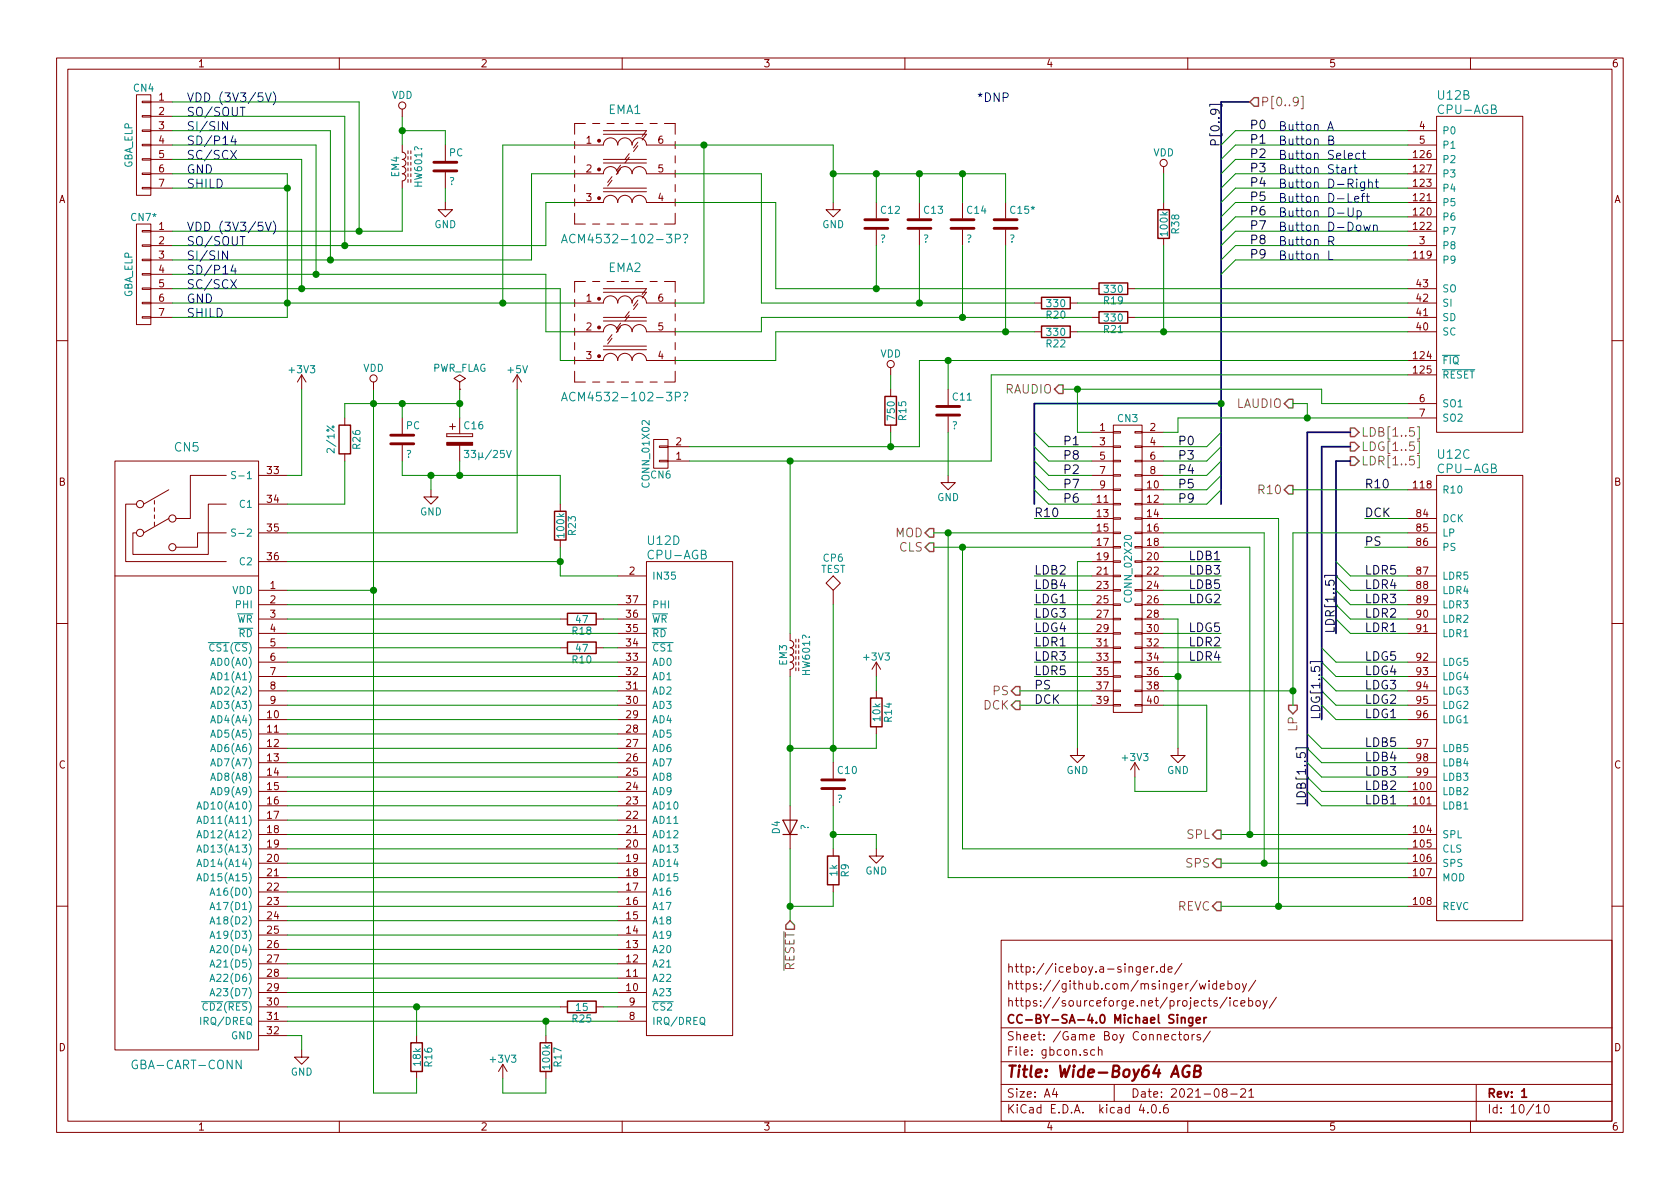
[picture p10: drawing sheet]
<svg xmlns="http://www.w3.org/2000/svg" width="297mm" height="210mm" viewBox="0 0 297 210" stroke-linecap="round" stroke-linejoin="round" font-family="sans-serif">
<defs><g id="words">
<text font-size="2.8" fill="#840000" x="178" y="190.5">Title: Wide-Boy64 AGB</text>
<g font-size="2.1" fill="#008484">
<text x="254.3" y="17.6">U12B</text>
<text x="107.5" y="20.2">EMA1</text>
<text x="254.5" y="20.2">CPU-AGB</text>
<text x="101.3" y="43">ACM4532-102-3P?</text>
<text x="107.5" y="48.1">EMA2</text>
<text x="101.3" y="71">ACM4532-102-3P?</text>
<text x="30.9" y="79.9">CN5</text>
<text x="254.3" y="81.1">U12C</text>
<text x="254.5" y="83.7">CPU-AGB</text>
<text x="114.6" y="96.4">U12D</text>
<text x="114.8" y="98.9">CPU-AGB</text>
<text x="23.9" y="189.1">GBA-CART-CONN</text>
</g>
<g font-size="2.1" fill="#0000c2">
<text x="33" y="23.1">SI/SIN</text>
<text x="33" y="20.6">SO/SOUT</text>
<text x="33" y="18">VDD (3V3/5V)</text>
<text x="172.7" y="18">*DNP</text>
<text x="226.1" y="23.1">Button A</text>
<text x="33" y="28.2">SC/SCX</text>
<text x="33" y="25.6">SD/P14</text>
<text x="226.1" y="25.6">Button B</text>
<text x="226.1" y="28.2">Button Select</text>
<text x="33" y="33.3">SHILD</text>
<text x="33" y="30.7">GND</text>
<text x="226.1" y="30.7">Button Start</text>
<text x="226.1" y="33.3">Button D-Right</text>
<text x="226.1" y="35.8">Button D-Left</text>
<text x="33" y="40.9">VDD (3V3/5V)</text>
<text x="226.1" y="38.3">Button D-Up</text>
<text x="226.1" y="40.9">Button D-Down</text>
<text x="33" y="46">SI/SIN</text>
<text x="33" y="43.4">SO/SOUT</text>
<text x="226.1" y="43.4">Button R</text>
<text x="226.1" y="46">Button L</text>
<text x="33" y="53.6">GND</text>
<text x="33" y="51">SC/SCX</text>
<text x="33" y="48.5">SD/P14</text>
<text x="33" y="56.1">SHILD</text>
</g>
<g font-size="2.1">
<text x="221" y="22.9">P0</text>
<text x="215.6" y="24.4" transform="rotate(-90 215.6 24.4)">P[0..9]</text>
<text x="221" y="25.4">P1</text>
<text x="221" y="27.9">P2</text>
<text x="221" y="30.5">P3</text>
<text x="221" y="33">P4</text>
<text x="221" y="35.6">P5</text>
<text x="221" y="38.1">P6</text>
<text x="221" y="40.6">P7</text>
<text x="221" y="43.2">P8</text>
<text x="221" y="45.7">P9</text>
<text x="188" y="78.7">P1</text>
<text x="188" y="83.8">P2</text>
<text x="188" y="81.3">P8</text>
<text x="208.3" y="78.7">P0</text>
<text x="208.3" y="81.3">P3</text>
<text x="208.3" y="83.8">P4</text>
<text x="188" y="88.9">P6</text>
<text x="188" y="86.4">P7</text>
<text x="208.3" y="86.4">P5</text>
<text x="208.3" y="88.9">P9</text>
<text x="241.3" y="86.4">R10</text>
<text x="182.9" y="91.4">R10</text>
<text x="241.3" y="91.4">DCK</text>
<text x="182.9" y="101.6">LDB2</text>
<text x="210.4" y="99.1">LDB1</text>
<text x="210.4" y="101.6">LDB3</text>
<text x="241.3" y="101.6">LDR5</text>
<text x="241.3" y="96.5">PS</text>
<text x="182.9" y="104.1">LDB4</text>
<text x="182.9" y="106.7">LDG1</text>
<text x="210.2" y="106.7">LDG2</text>
<text x="210.4" y="104.1">LDB5</text>
<text x="241.3" y="104.1">LDR4</text>
<text x="241.3" y="106.7">LDR3</text>
<text x="182.9" y="109.2">LDG3</text>
<text x="182.9" y="111.8">LDG4</text>
<text x="210.2" y="111.8">LDG5</text>
<text x="236" y="112" transform="rotate(-90 236 112)">LDR[1..5]</text>
<text x="241.3" y="109.2">LDR2</text>
<text x="241.3" y="111.8">LDR1</text>
<text x="182.9" y="114.3">LDR1</text>
<text x="182.9" y="116.8">LDR3</text>
<text x="182.9" y="119.4">LDR5</text>
<text x="210.4" y="114.3">LDR2</text>
<text x="210.4" y="116.8">LDR4</text>
<text x="241.3" y="116.8">LDG5</text>
<text x="241.3" y="119.4">LDG4</text>
<text x="182.9" y="124.5">DCK</text>
<text x="182.9" y="121.9">PS</text>
<text x="241.3" y="121.9">LDG3</text>
<text x="241.3" y="124.5">LDG2</text>
<text x="233.4" y="127.2" transform="rotate(-90 233.4 127.2)">LDG[1..5]</text>
<text x="241.3" y="127">LDG1</text>
<text x="241.3" y="132.1">LDB5</text>
<text x="241.3" y="134.6">LDB4</text>
<text x="241.3" y="137.2">LDB3</text>
<text x="230.9" y="142.5" transform="rotate(-90 230.9 142.5)">LDB[1..5]</text>
<text x="241.3" y="139.7">LDB2</text>
<text x="241.3" y="142.2">LDB1</text>
</g>
<g font-size="2.1" fill="#848400">
<text x="222.9" y="18.8">P[0..9]</text>
<text x="177.6" y="69.6">RAUDIO</text>
<text x="218.5" y="72.1">LAUDIO</text>
<text x="240.7" y="77.2">LDB[1..5]</text>
<text x="240.7" y="82.3">LDR[1..5]</text>
<text x="240.7" y="79.8">LDG[1..5]</text>
<text x="222.8" y="87.4">R10</text>
<text x="158.2" y="95">MOD</text>
<text x="158.9" y="97.5">CLS</text>
<text x="173.8" y="125.5">DCK</text>
<text x="175.6" y="122.9">PS</text>
<text x="229.4" y="129.4" transform="rotate(-90 229.4 129.4)">LP</text>
<text x="209.8" y="148.3">SPL</text>
<text x="209.7" y="153.4">SPS</text>
<text x="208.1" y="161">REVC</text>
<text x="140.5" y="171.8" transform="rotate(-90 140.5 171.8)">RESET</text>
</g>
<g font-size="2.1" fill="#840000">
<text x="178" y="172">http://iceboy.a-singer.de/</text>
<text x="178" y="178">https://sourceforge.net/projects/iceboy/</text>
<text x="178" y="175">https://github.com/msinger/wideboy/</text>
<text x="178" y="184">Sheet: /Game Boy Connectors/</text>
<text x="178" y="181">CC-BY-SA-4.0 Michael Singer</text>
<text x="178" y="186.7">File: gbcon.sch</text>
<text x="178" y="196.9">KiCad E.D.A. kicad 4.0.6</text>
<text x="178" y="194.1">Size: A4</text>
<text x="200" y="194.1">Date: 2021-08-21</text>
<text x="263" y="194.1">Rev: 1</text>
<text x="263" y="196.9">Id: 10/10</text>
</g>
<g font-size="1.8" fill="#840000">
<text x="35" y="11.9">1</text>
<text x="85" y="11.9">2</text>
<text x="135" y="11.9">3</text>
<text x="185" y="11.9">4</text>
<text x="235" y="11.9">5</text>
<text x="285" y="11.9">6</text>
<text x="28.1" y="17.8">1</text>
<text x="28.1" y="20.3">2</text>
<text x="28.1" y="22.9">3</text>
<text x="251" y="22.9">4</text>
<text x="28.1" y="25.4">4</text>
<text x="28.1" y="27.9">5</text>
<text x="103.7" y="25.4">1</text>
<text x="116.4" y="25.4">6</text>
<text x="250" y="27.9">126</text>
<text x="251" y="25.4">5</text>
<text x="10.4" y="35.9">A</text>
<text x="28.1" y="30.5">6</text>
<text x="28.1" y="33">7</text>
<text x="103.7" y="30.5">2</text>
<text x="103.7" y="35.6">3</text>
<text x="116.4" y="35.6">4</text>
<text x="116.4" y="30.5">5</text>
<text x="250" y="35.6">121</text>
<text x="250" y="33">123</text>
<text x="250" y="30.5">127</text>
<text x="285.4" y="35.9">A</text>
<text x="28.1" y="40.6">1</text>
<text x="250" y="38.1">120</text>
<text x="250" y="40.6">122</text>
<text x="28.1" y="43.2">2</text>
<text x="28.1" y="45.7">3</text>
<text x="250" y="45.7">119</text>
<text x="251" y="43.2">3</text>
<text x="28.1" y="48.3">4</text>
<text x="28.1" y="50.8">5</text>
<text x="28.1" y="53.3">6</text>
<text x="103.7" y="53.3">1</text>
<text x="116.4" y="53.3">6</text>
<text x="250.5" y="53.3">42</text>
<text x="250.5" y="50.8">43</text>
<text x="28.1" y="55.9">7</text>
<text x="103.7" y="58.4">2</text>
<text x="116.4" y="58.4">5</text>
<text x="250.5" y="58.4">40</text>
<text x="250.5" y="55.9">41</text>
<text x="103.7" y="63.5">3</text>
<text x="116.4" y="63.5">4</text>
<text x="250" y="63.5">124</text>
<text x="250" y="66">125</text>
<text x="251" y="71.1">6</text>
<text x="194.5" y="76.2">1</text>
<text x="203.4" y="76.2">2</text>
<text x="251" y="73.7">7</text>
<text x="47.3" y="83.8">33</text>
<text x="119.5" y="81.3">1</text>
<text x="119.5" y="78.7">2</text>
<text x="194.5" y="78.7">3</text>
<text x="194.5" y="81.3">5</text>
<text x="194.5" y="83.8">7</text>
<text x="203.4" y="78.7">4</text>
<text x="203.4" y="81.3">6</text>
<text x="203.4" y="83.8">8</text>
<text x="10.4" y="85.9">B</text>
<text x="47.3" y="88.9">34</text>
<text x="194" y="88.9">11</text>
<text x="194.5" y="86.4">9</text>
<text x="202.9" y="86.4">10</text>
<text x="202.9" y="88.9">12</text>
<text x="250" y="86.4">118</text>
<text x="285.4" y="85.9">B</text>
<text x="47.3" y="94">35</text>
<text x="194" y="91.4">13</text>
<text x="194" y="94">15</text>
<text x="202.9" y="91.4">14</text>
<text x="202.9" y="94">16</text>
<text x="250.5" y="91.4">84</text>
<text x="250.5" y="94">85</text>
<text x="47.3" y="99.1">36</text>
<text x="111.3" y="101.6">2</text>
<text x="194" y="101.6">21</text>
<text x="194" y="96.5">17</text>
<text x="194" y="99.1">19</text>
<text x="202.9" y="99.1">20</text>
<text x="202.9" y="101.6">22</text>
<text x="202.9" y="96.5">18</text>
<text x="250.5" y="96.5">86</text>
<text x="250.5" y="101.6">87</text>
<text x="47.8" y="104.1">1</text>
<text x="47.8" y="106.7">2</text>
<text x="110.8" y="106.7">37</text>
<text x="194" y="104.1">23</text>
<text x="194" y="106.7">25</text>
<text x="202.9" y="104.1">24</text>
<text x="202.9" y="106.7">26</text>
<text x="250.5" y="104.1">88</text>
<text x="250.5" y="106.7">89</text>
<text x="47.8" y="109.2">3</text>
<text x="47.8" y="111.8">4</text>
<text x="110.8" y="111.8">35</text>
<text x="110.8" y="109.2">36</text>
<text x="194" y="109.2">27</text>
<text x="194" y="111.8">29</text>
<text x="202.9" y="111.8">30</text>
<text x="202.9" y="109.2">28</text>
<text x="250.5" y="109.2">90</text>
<text x="250.5" y="111.8">91</text>
<text x="47.8" y="114.3">5</text>
<text x="47.8" y="116.8">6</text>
<text x="47.8" y="119.4">7</text>
<text x="110.8" y="119.4">32</text>
<text x="110.8" y="116.8">33</text>
<text x="110.8" y="114.3">34</text>
<text x="194" y="114.3">31</text>
<text x="194" y="116.8">33</text>
<text x="194" y="119.4">35</text>
<text x="202.9" y="114.3">32</text>
<text x="202.9" y="116.8">34</text>
<text x="202.9" y="119.4">36</text>
<text x="250.5" y="116.8">92</text>
<text x="250.5" y="119.4">93</text>
<text x="47.8" y="121.9">8</text>
<text x="47.8" y="124.5">9</text>
<text x="110.8" y="124.5">30</text>
<text x="110.8" y="121.9">31</text>
<text x="194" y="121.9">37</text>
<text x="194" y="124.5">39</text>
<text x="202.9" y="124.5">40</text>
<text x="202.9" y="121.9">38</text>
<text x="250.5" y="121.9">94</text>
<text x="250.5" y="124.5">95</text>
<text x="47.3" y="127">10</text>
<text x="47.3" y="129.5">11</text>
<text x="110.8" y="129.5">28</text>
<text x="110.8" y="127">29</text>
<text x="250.5" y="127">96</text>
<text x="10.4" y="135.9">C</text>
<text x="47.3" y="132.1">12</text>
<text x="47.3" y="134.6">13</text>
<text x="47.3" y="137.2">14</text>
<text x="110.8" y="137.2">25</text>
<text x="110.8" y="134.6">26</text>
<text x="110.8" y="132.1">27</text>
<text x="250.5" y="132.1">97</text>
<text x="250.5" y="134.6">98</text>
<text x="250.5" y="137.2">99</text>
<text x="285.4" y="135.9">C</text>
<text x="47.3" y="139.7">15</text>
<text x="47.3" y="142.2">16</text>
<text x="110.8" y="142.2">23</text>
<text x="110.8" y="139.7">24</text>
<text x="250" y="139.7">100</text>
<text x="250" y="142.2">101</text>
<text x="47.3" y="144.8">17</text>
<text x="47.3" y="147.3">18</text>
<text x="47.3" y="149.9">19</text>
<text x="110.8" y="149.9">20</text>
<text x="110.8" y="147.3">21</text>
<text x="110.8" y="144.8">22</text>
<text x="250" y="147.3">104</text>
<text x="250" y="149.9">105</text>
<text x="47.3" y="152.4">20</text>
<text x="47.3" y="154.9">21</text>
<text x="110.8" y="154.9">18</text>
<text x="110.8" y="152.4">19</text>
<text x="250" y="152.4">106</text>
<text x="250" y="154.9">107</text>
<text x="47.3" y="157.5">22</text>
<text x="47.3" y="160">23</text>
<text x="110.8" y="160">16</text>
<text x="110.8" y="157.5">17</text>
<text x="250" y="160">108</text>
<text x="47.3" y="162.6">24</text>
<text x="47.3" y="165.1">25</text>
<text x="47.3" y="167.6">26</text>
<text x="110.8" y="167.6">13</text>
<text x="110.8" y="165.1">14</text>
<text x="110.8" y="162.6">15</text>
<text x="47.3" y="170.2">27</text>
<text x="47.3" y="172.7">28</text>
<text x="110.8" y="172.7">11</text>
<text x="110.8" y="170.2">12</text>
<text x="47.3" y="177.8">30</text>
<text x="47.3" y="175.3">29</text>
<text x="110.8" y="175.3">10</text>
<text x="111.3" y="177.8">9</text>
<text x="10.4" y="185.9">D</text>
<text x="47.3" y="180.3">31</text>
<text x="47.3" y="182.9">32</text>
<text x="111.3" y="180.3">8</text>
<text x="285.4" y="185.9">D</text>
<text x="35" y="199.9">1</text>
<text x="85" y="199.9">2</text>
<text x="135" y="199.9">3</text>
<text x="185" y="199.9">4</text>
<text x="235" y="199.9">5</text>
<text x="285" y="199.9">6</text>
</g>
<g font-size="1.8" fill="#008484">
<text x="23.6" y="16.2">CN4</text>
<text x="69.3" y="17.5">VDD</text>
<text x="255" y="23.7">P0</text>
<text x="23.4" y="29.8" transform="rotate(-90 23.4 29.8)">GBA_ELP</text>
<text x="79.4" y="27.6">PC</text>
<text x="203.9" y="27.6">VDD</text>
<text x="255" y="26.3">P1</text>
<text x="255" y="28.8">P2</text>
<text x="70.6" y="31.3" transform="rotate(-90 70.6 31.3)">EM4</text>
<text x="74.6" y="32.9" transform="rotate(-90 74.6 32.9)">HW601?</text>
<text x="79.4" y="32.7">?</text>
<text x="255" y="33.9">P4</text>
<text x="255" y="31.4">P3</text>
<text x="23.3" y="39.1">CN7*</text>
<text x="76.8" y="40.3">GND</text>
<text x="145.4" y="40.3">GND</text>
<text x="155.8" y="37.8">C12</text>
<text x="163.4" y="37.8">C13</text>
<text x="171" y="37.8">C14</text>
<text x="178.8" y="37.8">C15*</text>
<text x="206.5" y="41.6" transform="rotate(-90 206.5 41.6)">100k</text>
<text x="208.5" y="41.2" transform="rotate(-90 208.5 41.2)">R38</text>
<text x="255" y="39">P6</text>
<text x="255" y="36.4">P5</text>
<text x="255" y="41.5">P7</text>
<text x="155.6" y="42.9">?</text>
<text x="163.2" y="42.9">?</text>
<text x="170.8" y="42.9">?</text>
<text x="178.4" y="42.9">?</text>
<text x="255" y="44.1">P8</text>
<text x="255" y="46.6">P9</text>
<text x="23.4" y="52.7" transform="rotate(-90 23.4 52.7)">GBA_ELP</text>
<text x="195.2" y="53.8">R19</text>
<text x="195.4" y="51.8">330</text>
<text x="255" y="51.7">SO</text>
<text x="185.1" y="56.3">R20</text>
<text x="185.2" y="54.3">330</text>
<text x="185.2" y="59.4">330</text>
<text x="195.2" y="58.9">R21</text>
<text x="195.4" y="56.8">330</text>
<text x="255" y="59.3">SC</text>
<text x="255" y="56.8">SD</text>
<text x="255" y="54.2">SI</text>
<text x="51.3" y="66">+3V3</text>
<text x="64.2" y="65.7">VDD</text>
<text x="76.3" y="65.7">PWR_FLAG</text>
<text x="89.8" y="66">+5V</text>
<text x="155.6" y="63.2">VDD</text>
<text x="185.1" y="61.4">R22</text>
<text x="255" y="64.4">FIQ</text>
<text x="168.5" y="70.8">C11</text>
<text x="255" y="66.9">RESET</text>
<text x="71.8" y="75.9">PC</text>
<text x="82.1" y="75.9">C16</text>
<text x="158.2" y="74.1" transform="rotate(-90 158.2 74.1)">750</text>
<text x="160.2" y="74.3" transform="rotate(-90 160.2 74.3)">R15</text>
<text x="168.3" y="75.9">?</text>
<text x="197.6" y="74.6">CN3</text>
<text x="255" y="72">SO1</text>
<text x="255" y="74.5">SO2</text>
<text x="59.1" y="79.7" transform="rotate(-90 59.1 79.7)">2/1%</text>
<text x="63.7" y="79.3" transform="rotate(-90 63.7 79.3)">R26</text>
<text x="71.8" y="81">?</text>
<text x="82.9" y="81">33µ/25V</text>
<text x="42" y="84.7">S-1</text>
<text x="42.4" y="89.8">C1</text>
<text x="114.8" y="85.9" transform="rotate(-90 114.8 85.9)">CONN_01X02</text>
<text x="115.1" y="84.6">CN6</text>
<text x="165.7" y="88.6">GND</text>
<text x="255" y="87.2">R10</text>
<text x="42" y="94.9">S-2</text>
<text x="74.2" y="91.1">GND</text>
<text x="99.8" y="94.9" transform="rotate(-90 99.8 94.9)">100k</text>
<text x="101.8" y="94.6" transform="rotate(-90 101.8 94.6)">R23</text>
<text x="255" y="92.3">DCK</text>
<text x="255" y="94.9">LP</text>
<text x="42.4" y="99.9">C2</text>
<text x="145.1" y="101.3">TEST</text>
<text x="145.6" y="99.3">CP6</text>
<text x="255" y="97.4">PS</text>
<text x="41" y="105">VDD</text>
<text x="41.8" y="107.6">PHI</text>
<text x="115.3" y="102.5">IN35</text>
<text x="115.3" y="107.6">PHI</text>
<text x="200.1" y="106.2" transform="rotate(-90 200.1 106.2)">CONN_02X20</text>
<text x="255" y="102.5">LDR5</text>
<text x="255" y="105">LDR4</text>
<text x="255" y="107.6">LDR3</text>
<text x="41.8" y="110.1">WR</text>
<text x="42.1" y="112.6">RD</text>
<text x="101.2" y="112.2">R18</text>
<text x="101.9" y="110.2">47</text>
<text x="115.3" y="112.6">RD</text>
<text x="115.3" y="110.1">WR</text>
<text x="255" y="110.1">LDR2</text>
<text x="255" y="112.6">LDR1</text>
<text x="37.6" y="115.2">CS1(CS)</text>
<text x="37.7" y="117.7">AD0(A0)</text>
<text x="101.2" y="117.3">R10</text>
<text x="101.9" y="115.3">47</text>
<text x="115.3" y="117.7">AD0</text>
<text x="115.3" y="115.2">CS1</text>
<text x="139.1" y="117.6" transform="rotate(-90 139.1 117.6)">EM3</text>
<text x="143.2" y="119.3" transform="rotate(-90 143.2 119.3)">HW601?</text>
<text x="152.9" y="116.8">+3V3</text>
<text x="255" y="117.7">LDG5</text>
<text x="37.7" y="120.3">AD1(A1)</text>
<text x="37.7" y="122.8">AD2(A2)</text>
<text x="37.7" y="125.3">AD3(A3)</text>
<text x="115.3" y="125.3">AD3</text>
<text x="115.3" y="122.8">AD2</text>
<text x="115.3" y="120.3">AD1</text>
<text x="255" y="120.3">LDG4</text>
<text x="255" y="122.8">LDG3</text>
<text x="255" y="125.3">LDG2</text>
<text x="37.7" y="127.9">AD4(A4)</text>
<text x="37.7" y="130.4">AD5(A5)</text>
<text x="115.3" y="130.4">AD5</text>
<text x="115.3" y="127.9">AD4</text>
<text x="155.7" y="127.5" transform="rotate(-90 155.7 127.5)">10k</text>
<text x="157.7" y="127.6" transform="rotate(-90 157.7 127.6)">R14</text>
<text x="255" y="127.9">LDG1</text>
<text x="37.7" y="133">AD6(A6)</text>
<text x="37.7" y="135.5">AD7(A7)</text>
<text x="115.3" y="135.5">AD7</text>
<text x="115.3" y="133">AD6</text>
<text x="148.2" y="136.8">C10</text>
<text x="188.5" y="136.8">GND</text>
<text x="198.6" y="134.6">+3V3</text>
<text x="206.3" y="136.8">GND</text>
<text x="255" y="133">LDB5</text>
<text x="255" y="135.5">LDB4</text>
<text x="35.8" y="143.1">AD10(A10)</text>
<text x="37.7" y="138">AD8(A8)</text>
<text x="37.7" y="140.6">AD9(A9)</text>
<text x="115.3" y="143.1">AD10</text>
<text x="115.3" y="140.6">AD9</text>
<text x="115.3" y="138">AD8</text>
<text x="148" y="141.9">?</text>
<text x="255" y="138">LDB3</text>
<text x="255" y="140.6">LDB2</text>
<text x="255" y="143.1">LDB1</text>
<text x="35.8" y="145.7">AD11(A11)</text>
<text x="35.8" y="148.2">AD12(A12)</text>
<text x="115.3" y="148.2">AD12</text>
<text x="115.3" y="145.7">AD11</text>
<text x="137.9" y="147.4" transform="rotate(-90 137.9 147.4)">D4</text>
<text x="143" y="146.8" transform="rotate(-90 143 146.8)">?</text>
<text x="255" y="148.2">SPL</text>
<text x="35.8" y="153.3">AD14(A14)</text>
<text x="35.8" y="155.8">AD15(A15)</text>
<text x="35.8" y="150.7">AD13(A13)</text>
<text x="115.3" y="150.7">AD13</text>
<text x="115.3" y="155.8">AD15</text>
<text x="115.3" y="153.3">AD14</text>
<text x="148" y="154.9" transform="rotate(-90 148 154.9)">1k</text>
<text x="150.1" y="155" transform="rotate(-90 150.1 155)">R9</text>
<text x="153" y="154.6">GND</text>
<text x="255" y="150.7">CLS</text>
<text x="255" y="153.3">SPS</text>
<text x="255" y="155.8">MOD</text>
<text x="38" y="158.4">A16(D0)</text>
<text x="38" y="160.9">A17(D1)</text>
<text x="115.3" y="160.9">A17</text>
<text x="115.3" y="158.4">A16</text>
<text x="255" y="160.9">REVC</text>
<text x="38" y="163.4">A18(D2)</text>
<text x="38" y="166">A19(D3)</text>
<text x="115.3" y="166">A19</text>
<text x="115.3" y="163.4">A18</text>
<text x="38" y="168.5">A20(D4)</text>
<text x="38" y="171.1">A21(D5)</text>
<text x="38" y="173.6">A22(D6)</text>
<text x="115.3" y="173.6">A22</text>
<text x="115.3" y="171.1">A21</text>
<text x="115.3" y="168.5">A20</text>
<text x="36.3" y="178.7">CD2(RES)</text>
<text x="38" y="176.1">A23(D7)</text>
<text x="101.9" y="178.8">15</text>
<text x="115.3" y="178.7">CS2</text>
<text x="115.3" y="176.1">A23</text>
<text x="36" y="181.2">IRQ/DREQ</text>
<text x="40.8" y="183.8">GND</text>
<text x="101.2" y="180.8">R25</text>
<text x="115.3" y="181.2">IRQ/DREQ</text>
<text x="51.4" y="190.2">GND</text>
<text x="74.4" y="188.4" transform="rotate(-90 74.4 188.4)">18k</text>
<text x="76.4" y="188.6" transform="rotate(-90 76.4 188.6)">R16</text>
<text x="86.8" y="187.9">+3V3</text>
<text x="97.2" y="188.9" transform="rotate(-90 97.2 188.9)">100k</text>
<text x="99.3" y="188.6" transform="rotate(-90 99.3 188.6)">R17</text>
</g>
</g></defs>
<g fill="none" stroke="#840000" stroke-width=".18">
<path d="M10 10.3h277v189.9h-277zM12 12.2h273v186.1h-273zM24.1 16.8h2.6v17.7h-2.6zM25.1 17.9h1.6v.3h-1.6zM26.7 18h3.8M60 10.3v1.9M71.1 19.3v1.3M110 10.3v1.9M160 10.3v1.9M210 10.3v1.9M260 10.3v1.9M24.1 39.6h2.6v17.8h-2.6z"/>
<path d="M25.1 33.1h1.6v.3h-1.6zM25.1 30.6h1.6v.3h-1.6zM25.1 28.1h1.6v.2h-1.6zM25.1 25.5h1.6v.3h-1.6zM25.1 23h1.6v.2h-1.6zM25.1 20.4h1.6v.3h-1.6zM26.7 23.1h3.8M26.7 25.6h3.8M26.7 33.3h3.8M26.7 28.2h3.8M26.7 30.7h3.8M26.7 20.6h3.8"/>
<path d="M71.1 25.6v1.3a.63 .63 0 0 1 .7 .7 .63 .63 0 0 1-.7 .6 .63 .63 0 0 1 .7 .6 .63 .63 0 0 1-.7 .7 .63 .63 0 0 1 .7 .6 .63 .63 0 0 1-.7 .6 .63 .63 0 0 1 .7 .7 .63 .63 0 0 1-.7 .6v1.3M72.1 26.7v.5M72.1 27.7v.5M72.1 28.7v.5M72.1 29.7v.5M72.1 30.7v.5M72.1 31.7v.6M72.6 26.7v.5M72.6 27.7v.5M72.6 28.7v.5M72.6 29.7v.5M72.6 30.7v.5"/>
<path d="M72.6 31.7v.6M78.7 35.8v1.3h1.3l-1.3 1.2-1.2-1.2h1.2M78.7 25.6v2.8M78.7 30.5v2.8M101.6 35.8h5.1a1.27 1.27 0 0 1 1.2-1.3 1.27 1.27 0 0 1 1.3 1.3 1.27 1.27 0 0 1 1.3-1.3 1.27 1.27 0 0 1 1.3 1.3 1.27 1.27 0 0 1 1.2-1.3 1.27 1.27 0 0 1 1.3 1.3h5.1M101.6 30.7h5.1a1.27 1.27 0 0 1 1.2-1.2 1.27 1.27 0 0 1 1.3 1.2 1.27 1.27 0 0 1 1.3-1.2 1.27 1.27 0 0 1 1.3 1.2 1.27 1.27 0 0 1 1.2-1.2 1.27 1.27 0 0 1 1.3 1.2h5.1M101.6 25.6h5.1a1.27 1.27 0 0 1 1.2-1.2 1.27 1.27 0 0 1 1.3 1.2 1.27 1.27 0 0 1 1.3-1.2 1.27 1.27 0 0 1 1.3 1.2 1.27 1.27 0 0 1 1.2-1.2 1.27 1.27 0 0 1 1.3 1.2h5.1M101.6 37.7v1.9h1.9M101.6 25v1.3M101.6 27.6v1.2M101.6 30.1v1.3M101.6 32.6v1.3"/>
<path d="M101.6 35.2v1.2M103.5 21.8h-1.9v1.9M104.8 39.6h1.2M104.8 21.8h1.2M106.7 23.1h7.6l-.8 1M106.7 33.3h7.6M106.7 28.2h7.6M106.7 33.9h7.6M106.7 28.8h7.6M106.7 23.7h7.6l-.8 1.1M107.3 39.6h1.3M107.3 21.8h1.3"/>
<path d="M108.2 31.9l-.8 1M108.2 31.2l-.8 1.1M109.7 29.8l-.7 1.1M109.7 29.2l-.7 1M109.9 39.6h1.2M109.9 21.8h1.2M111.3 27.8l-.8 1M111.3 27.2l-.8 1M112.4 39.6h1.3M112.4 21.8h1.3M112.8 25.8l-.8 1M112.8 25.1l-.8 1.1"/>
<path d="M114.9 39.6h1.3M114.9 21.8h1.3M117.5 21.8h1.9v1.9M119.4 37.7v1.9h-1.9M119.4 25v1.3M119.4 27.6v1.2M119.4 30.1v1.3M119.4 32.6v1.3M119.4 35.2v1.2M147.3 35.8v1.3h1.3l-1.3 1.2-1.3-1.2h1.3M154.9 35.8v2.8M162.6 35.8v2.8"/>
<path d="M170.2 35.8v2.8M177.8 35.8v2.8M205.7 29.5v1.2M205.7 35.8v1.3M248.9 23.1h5.1M248.9 25.6h5.1M248.9 38.3h5.1M248.9 35.8h5.1M248.9 33.3h5.1M248.9 28.2h5.1M248.9 30.7h5.1M254 20.6h15.2v55.8h-15.2z"/>
<path d="M25.1 56h1.6v.3h-1.6zM25.1 53.5h1.6v.2h-1.6zM25.1 50.9h1.6v.3h-1.6zM25.1 48.4h1.6v.2h-1.6zM25.1 45.8h1.6v.3h-1.6zM25.1 43.3h1.6v.3h-1.6zM25.1 40.8h1.6v.2h-1.6zM26.7 43.4h3.8M26.7 56.1h3.8M26.7 53.6h3.8M26.7 51h3.8M26.7 40.9h3.8"/>
<path d="M26.7 46h3.8M26.7 48.5h3.8M101.6 58.7h5.1a1.27 1.27 0 0 1 1.2-1.3 1.27 1.27 0 0 1 1.3 1.3 1.27 1.27 0 0 1 1.3-1.3 1.27 1.27 0 0 1 1.3 1.3 1.27 1.27 0 0 1 1.2-1.3 1.27 1.27 0 0 1 1.3 1.3h5.1M101.6 53.6h5.1a1.27 1.27 0 0 1 1.2-1.3 1.27 1.27 0 0 1 1.3 1.3 1.27 1.27 0 0 1 1.3-1.3 1.27 1.27 0 0 1 1.3 1.3 1.27 1.27 0 0 1 1.2-1.3 1.27 1.27 0 0 1 1.3 1.3h5.1M101.6 53v1.2M101.6 55.5v1.3M101.6 58v1.3M103.5 49.8h-1.9v1.9M104.8 49.8h1.2M106.7 56.1h7.6M106.7 51h7.6l-.8 1.1M106.7 56.8h7.6"/>
<path d="M106.7 51.7h7.6l-.8 1M107.3 49.8h1.3M108.2 59.8l-.8 1M108.2 59.2l-.8 1M109.7 57.1l-.7 1.1M109.7 57.8l-.7 1M109.9 49.8h1.2M111.3 55.1l-.8 1M111.3 55.7l-.8 1.1M112.4 49.8h1.3M112.8 53.1l-.8 1M112.8 53.7l-.8 1"/>
<path d="M114.9 49.8h1.3M117.5 49.8h1.9v1.9M119.4 53v1.2M119.4 55.5v1.3M119.4 58v1.3M154.9 40.6v2.8M162.6 40.6v2.8M170.2 40.6v2.8M177.8 40.6v2.8M182.9 58.7h1.2M182.9 53.6h1.2M189.2 58.7h1.3"/>
<path d="M189.2 53.6h1.3M193 56.1h1.3M193 51h1.3M199.4 56.1h1.3M199.4 51h1.3M205.7 42.2v1.2M248.9 43.4h5.1M248.9 58.7h5.1M248.9 56.1h5.1M248.9 53.6h5.1M248.9 51h5.1M248.9 40.9h5.1"/>
<path d="M248.9 46h5.1M10 60.2h2M53.3 66.3l-.7 1.3M53.3 66.3v2.5M53.3 66.3l.8 1.3M61 73.9v1.3M66 67.6v1.2M71.1 73.9v2.8M71.1 78.7v2.8M79 76.7v.5zM79 77.2h4.6zM79 76.7h4.6z"/>
<path d="M79.5 75.4h1M80 74.9v1M81.3 68.8h.1M81.3 67.6l1-.7-1-.6-1 .6 1 .7v1.2M81.3 73.9v2.8M81.3 78.7v2.8M83.6 76.7v.5zM91.4 66.3l-.7 1.3M91.4 66.3v2.5M91.4 66.3l.8 1.3M101.6 63.7h5.1a1.27 1.27 0 0 1 1.2-1.2 1.27 1.27 0 0 1 1.3 1.2 1.27 1.27 0 0 1 1.3-1.2 1.27 1.27 0 0 1 1.3 1.2 1.27 1.27 0 0 1 1.2-1.2 1.27 1.27 0 0 1 1.3 1.2h5.1M101.6 60.6v1.2"/>
<path d="M101.6 63.1v1.3M101.6 65.7v1.9h1.9M104.8 67.6h1.2M106.7 61.8h7.6M106.7 61.2h7.6M107.3 67.6h1.3M109.9 67.6h1.2M112.4 67.6h1.3M114.9 67.6h1.3M115.6 77.7h2.5v5.1h-2.5zM116.6 78.9h1.5v.2h-1.5zM118.1 79h3.8"/>
<path d="M119.4 65.7v1.9h-1.9M119.4 60.6v1.2M119.4 63.1v1.3M157.5 65v1.3M157.5 68.8v1.3M157.5 75.2v1.2M167.6 68.8v2.8M167.6 73.7v2.7M193 76.4h3.8M193 79h3.8M196.8 78.9h1.3v.2h-1.3zM196.8 76.3h1.3v.3h-1.3z"/>
<path d="M196.8 75.2h5.1v50.8h-5.1zM200.7 78.9h1.2v.2h-1.2zM200.7 76.3h1.2v.3h-1.2zM201.9 76.4h3.8M201.9 79h3.8M248.9 71.4h5.1M248.9 73.9h5.1M248.9 63.7h5.1M248.9 66.3h5.1M285 60.2h2M20.3 81.5h25.4v104.2h-25.4zM24.1 89.1h-1.9v10.2h17.8"/>
<path d="M27.3 88.5v.6M27.3 89.8v.6M27.3 91.1v.6M27.3 92.3v.7M29.8 91.7l-4.4 2.5M29.8 86.6l-4.4 2.5M40 94.2h-5.1v2.6h-3.8M40 84.1h-6.3v7.6h-2.6M40 89.1h-3.2v8.9h-13.3v-3.8h.6M45.7 94.2h5.1M45.7 84.1h5.1M45.7 89.1h5.1"/>
<path d="M45.7 99.3h5.1M61 80.3v1.2M76.2 86.6v1.3h1.3l-1.3 1.2-1.3-1.2h1.3M99.1 89.1v1.3M99.1 95.5v1.3M114.3 99.3h15.2v83.8h-15.2zM116.6 81.4h1.5v.3h-1.5zM118.1 81.5h3.8M167.6 84.1v1.2h1.3l-1.3 1.3-1.2-1.3h1.2M193 91.7h3.8M193 94.2h3.8M193 96.8h3.8"/>
<path d="M193 86.6h3.8M193 84.1h3.8M193 89.1h3.8M193 99.3h3.8M193 81.5h3.8M196.8 99.2h1.3v.2h-1.3zM196.8 96.6h1.3v.3h-1.3zM196.8 94.1h1.3v.3h-1.3zM196.8 91.6h1.3v.2h-1.3zM196.8 89h1.3v.3h-1.3zM196.8 86.5h1.3v.2h-1.3zM196.8 83.9h1.3v.3h-1.3z"/>
<path d="M196.8 81.4h1.3v.3h-1.3zM200.7 99.2h1.2v.2h-1.2zM200.7 96.6h1.2v.3h-1.2zM200.7 94.1h1.2v.3h-1.2zM200.7 91.6h1.2v.2h-1.2zM200.7 89h1.2v.3h-1.2zM200.7 86.5h1.2v.2h-1.2zM200.7 83.9h1.2v.3h-1.2zM200.7 81.4h1.2v.3h-1.2zM201.9 91.7h3.8M201.9 94.2h3.8M201.9 96.8h3.8"/>
<path d="M201.9 86.6h3.8M201.9 84.1h3.8M201.9 89.1h3.8M201.9 99.3h3.8M201.9 81.5h3.8M248.9 91.7h5.1M248.9 94.2h5.1M248.9 96.8h5.1M248.9 86.6h5.1M254 84.1h15.2v78.7h-15.2zM10 110.3h2M20.3 101.8h25.4"/>
<path d="M45.7 109.5h5.1M45.7 112h5.1M45.7 117.1h5.1M45.7 119.6h5.1M45.7 104.4h5.1M45.7 106.9h5.1M45.7 114.5h5.1M99.1 109.5h1.2M99.1 114.5h1.2M105.4 109.5h1.3M105.4 114.5h1.3M109.2 109.5h5.1"/>
<path d="M109.2 112h5.1M109.2 117.1h5.1M109.2 119.6h5.1M109.2 101.8h5.1M109.2 106.9h5.1M109.2 114.5h5.1M139.7 112v1.3a.63 .63 0 0 1 .6 .6 .63 .63 0 0 1-.6 .6 .63 .63 0 0 1 .6 .7 .63 .63 0 0 1-.6 .6 .63 .63 0 0 1 .6 .7 .63 .63 0 0 1-.6 .6 .63 .63 0 0 1 .6 .6 .63 .63 0 0 1-.6 .7v1.2M140.7 113v.5M140.7 114v.5M140.7 115.1v.5M140.7 116.1v.5M140.7 117.1v.5"/>
<path d="M140.7 118.1v.5M141.2 113v.5M141.2 114v.5M141.2 115.1v.5M141.2 116.1v.5M141.2 117.1v.5M141.2 118.1v.5M146 103.1l1.3-1.3 1.3 1.3-1.3 1.3zM147.3 104.4v2.5M154.9 117.1v2.5M154.9 117.1l-.7 1.3M154.9 117.1l.8 1.3"/>
<path d="M193 109.5h3.8M193 112h3.8M193 117.1h3.8M193 119.6h3.8M193 101.8h3.8M193 104.4h3.8M193 106.9h3.8M193 114.5h3.8M196.8 119.5h1.3v.3h-1.3zM196.8 117h1.3v.2h-1.3zM196.8 114.4h1.3v.3h-1.3zM196.8 111.9h1.3v.2h-1.3z"/>
<path d="M196.8 109.3h1.3v.3h-1.3zM196.8 106.8h1.3v.3h-1.3zM196.8 104.3h1.3v.2h-1.3zM196.8 101.7h1.3v.3h-1.3zM200.7 119.5h1.2v.3h-1.2zM200.7 117h1.2v.2h-1.2zM200.7 114.4h1.2v.3h-1.2zM200.7 111.9h1.2v.2h-1.2zM200.7 109.3h1.2v.3h-1.2zM200.7 106.8h1.2v.3h-1.2zM200.7 104.3h1.2v.2h-1.2zM200.7 101.7h1.2v.3h-1.2z"/>
<path d="M201.9 109.5h3.8M201.9 112h3.8M201.9 117.1h3.8M201.9 119.6h3.8M201.9 101.8h3.8M201.9 104.4h3.8M201.9 106.9h3.8M201.9 114.5h3.8M248.9 109.5h5.1M248.9 112h5.1M248.9 117.1h5.1M248.9 119.6h5.1"/>
<path d="M248.9 101.8h5.1M248.9 104.4h5.1M248.9 106.9h5.1M285 110.3h2M45.7 122.2h5.1M45.7 124.7h5.1M45.7 127.2h5.1M45.7 132.3h5.1M45.7 134.9h5.1M45.7 137.4h5.1M45.7 139.9h5.1M45.7 129.8h5.1"/>
<path d="M109.2 122.2h5.1M109.2 124.7h5.1M109.2 127.2h5.1M109.2 132.3h5.1M109.2 134.9h5.1M109.2 137.4h5.1M109.2 139.9h5.1M109.2 129.8h5.1M147.3 134.9v2.8M147.3 139.7v2.8M154.9 122.2v1.2M154.9 128.5v1.3"/>
<path d="M190.5 132.3v1.3h1.3l-1.3 1.3-1.3-1.3h1.3M193 122.2h3.8M193 124.7h3.8M196.8 124.6h1.3v.2h-1.3zM196.8 122h1.3v.3h-1.3zM200.7 124.6h1.2v.2h-1.2zM200.7 122h1.2v.3h-1.2zM200.7 134.9l-.8 1.2M200.7 134.9v2.5M200.7 134.9l.7 1.2M201.9 122.2h3.8M201.9 124.7h3.8"/>
<path d="M208.3 132.3v1.3h1.2l-1.2 1.3-1.3-1.3h1.3M248.9 122.2h5.1M248.9 124.7h5.1M248.9 127.2h5.1M248.9 132.3h5.1M248.9 134.9h5.1M248.9 137.4h5.1M248.9 139.9h5.1M45.7 142.5h5.1M45.7 147.6h5.1M45.7 150.1h5.1M45.7 152.6h5.1"/>
<path d="M45.7 155.2h5.1M45.7 145h5.1M45.7 157.7h5.1M109.2 142.5h5.1M109.2 147.6h5.1M109.2 150.1h5.1M109.2 152.6h5.1M109.2 155.2h5.1M109.2 145h5.1M109.2 157.7h5.1M139.7 142.5v7.6M147.3 150.1v1.3"/>
<path d="M147.3 156.5v1.2M154.9 150.1v1.3h1.3l-1.3 1.2-1.2-1.2h1.2M248.9 142.5h5.1M248.9 147.6h5.1M248.9 150.1h5.1M248.9 152.6h5.1M248.9 155.2h5.1M10 160.2h2M45.7 160.3h5.1M45.7 178h5.1M45.7 175.5h5.1M45.7 173h5.1"/>
<path d="M45.7 170.4h5.1M45.7 167.9h5.1M45.7 165.3h5.1M45.7 162.8h5.1M99.1 178h1.2M105.4 178h1.3M109.2 160.3h5.1M109.2 178h5.1M109.2 175.5h5.1M109.2 173h5.1M109.2 170.4h5.1M109.2 167.9h5.1"/>
<path d="M109.2 165.3h5.1M109.2 162.8h5.1M177 166.3h108v32h-108zM202.2 171.4l.7-.1v-.3l-.4-.1-.3 .2 .1 .8h.6M203.6 170.9v1M204 170.9l-.4 .3M204.5 171.8v.1M205.9 171l-.4-.1-.3 .3 .1 .6 .2 .1h.4M205.9 170.4v1.5M206.5 171.4l.7-.1v-.3l-.4-.1-.3 .2 .1 .8h.6M209 170.4l-1.3 1.9M212 173.9l.3 1 .3-.7 .3 .7 .3-1"/>
<path d="M213.8 173.4v.2M213.8 173.9v1M215.1 174l-.4-.1-.3 .3 .1 .6 .2 .1 .4-.1M215.1 173.4v1.5M215.2 177a.37 .37 0 0 0-.6 .1l.1 .3 .5 .1 .1 .1-.3 .3-.4-.1M215.7 174.4l.8-.1-.1-.3-.4-.1-.3 .2 .1 .7h.6M217 176.3l-1.3 2M217.1 174l.5-.1 .2 .3-.1 .6h-.6M217.1 173.4v1.5M217.5 176.4v.2M217.5 176.9v1M218.5 174.1l.2-.2 .4 .2 .1 .5-.2 .2-.3 .1-.2-.1z"/>
<path d="M218.8 177l-.4-.1-.3 .3 .1 .6 .2 .1 .4-.1M219.4 177.4l.7-.1v-.3l-.5-.1-.2 .2 .1 .7h.6M219.7 173.9l.3 1M220.4 173.9l-.5 1.4-.2 .1M220.8 177l.4-.1 .3 .3-.1 .6h-.6M220.8 176.4v1.5M222 173.3l-1.2 2M222.1 177.1l.2-.2 .5 .2v.5l-.1 .2-.4 .1-.2-.1zM223.3 176.9l.4 1M224.1 176.9l-.6 1.4-.2 .1M225.7 176.3l-1.3 2M248.9 160.3h5.1"/>
<path d="M285 160.2h2M45.7 180.6h5.1M45.7 183.1h5.1M53.3 185.7v1.2h1.3l-1.3 1.3-1.2-1.3h1.2M60 198.3v1.9M73.7 183.1v1.3M73.7 189.5v1.2M88.9 188.2l-.8 1.3M88.9 188.2v2.5M88.9 188.2l.8 1.3M96.5 183.1v1.3M96.5 189.5v1.2"/>
<path d="M109.2 180.6h5.1M110 198.3v1.9M160 198.3v1.9M177 194.8h108M177 191.8h108M177 187.8h108M177 181.8h108M186.4 192.5l-.3 1h.9M186.8 193v1M193.5 185.7l-.4-.1-.3 .3 .1 .6 .2 .1 .4-.1M194.2 185.7l.2-.1 .4 .1v.9M194.2 185.1v1.5"/>
<path d="M197 191.8v3M201.8 195.2l-.4 1.1h1M202.9 196.7v.1M203.8 195.4l.1-.1a.81 .81 0 0 1 .6 .6 .81 .81 0 0 1-.3 .8l-.1 .1a.8 .8 0 0 1-.6-.6 .8 .8 0 0 1 .3-.8zM205.1 196.7v.1M206.4 195.3a.59 .59 0 0 0-.7 .7l.1 .7 .2 .1 .5-.1 .1-.5-.2-.2-.4-.1-.3 .3M207.9 183l-.4-.1-.3 .3 .1 .6 .2 .1 .4-.1M208.4 182.9h.5M208.6 182.4v1.3l.3 .2M209.4 183.1l.2-.2 .5 .2v.5l-.1 .2-.4 .1-.2-.1zM210 198.3v1.9M210.8 182.9v1"/>
<path d="M211.2 182.9l-.4 .3M212.2 183a.37 .37 0 0 0-.6 .1l.1 .3 .5 .1 .1 .1-.2 .3-.5-.1M214 182.3l-1.3 2M216.4 193.2l-.3-.3 .1-.2 .2-.2 .4 .1 .2 .2-.1 .2-.6 .2a.48 .48 0 0 0-.1 .7l.2 .1 .5-.1a.48 .48 0 0 0-.2-.7M217.6 193.5h1.1M219.4 192.7l.2-.2h.4l.2 .5-.9 1h.9M220.8 193l.4-.5v1.5M220.8 194h.9M260 198.3v1.9M261 191.8v6.5M271.6 195.8l.4-.5v1.5M271.6 196.8h.9"/>
<path d="M273.2 195.5l.2-.2a.81 .81 0 0 1 .6 .6 .81 .81 0 0 1-.3 .8l-.2 .1a.79 .79 0 0 1-.3-1.3z"/>
<circle cx="71.1" cy="18.7" r=".63"/>
<circle cx="205.7" cy="28.8" r=".63"/>
<circle cx="66" cy="66.9" r=".63"/>
<circle cx="157.5" cy="64.4" r=".63"/>
<circle cx="24.8" cy="89.1" r=".63"/>
<circle cx="24.8" cy="94.2" r=".63"/>
<circle cx="30.5" cy="96.8" r=".63"/>
<circle cx="30.5" cy="91.7" r=".63"/>
</g>
<path d="M208.2 179.4v.2M208.2 179.9v1M208.9 179.9v1M210.9 179.9l-.1 1.4-.2 .1h-.4M212.9 179.9v1M213.3 179.9l-.4 .3M208.9 180.1l.2-.2 .4 .1v.9M210.9 180l-.5-.1-.2 .3v.6l.2 .1 .5-.1M211.5 180.4l.7-.1v-.3l-.5-.1-.2 .2 .1 .7h.6M269.1 194h.8" fill="none" stroke="#840000" stroke-width=".3"/>
<path d="M210.3 188.5a1.05 1.05 0 0 0-1.1 .4 1.05 1.05 0 0 0 0 1.3 .67 .67 0 0 0 1 .1l.1-.7h-.4M211.2 189.4l.9-.1a.46 .46 0 0 0 .2-.5 .46 .46 0 0 0-.3-.4h-.7l-.2 2h.7a.53 .53 0 0 0 .5-.5 .53 .53 0 0 0-.4-.5" fill="none" stroke="#840000" stroke-width=".41"/>
<g fill="none" stroke="#008484" stroke-width=".18">
<path d="M99.3 42.9l.5-1.5 .5 1.5M99.4 42.5h.8M119.4 42.2h.7l.2-.3-.1-.3-.2-.2h-.6v1.5M120.9 41.5l.5-.1a.39 .39 0 0 1 .2 .4 .39 .39 0 0 1-.4 .4v.2M121.2 42.8v.1M82.1 79.6h.8l-.5 .5 .4 .1v.6l-.1 .1-.6-.1M89.6 79.6l.4 1.3 .4-1.3M99.3 70.9l.5-1.5 .5 1.5M99.4 70.5h.8M119.4 70.2l.7-.1 .2-.2-.1-.4-.2-.1h-.6v1.5M120.9 69.4h.5a.39 .39 0 0 1 .2 .4 .39 .39 0 0 1-.4 .3v.2M121.2 70.7v.2"/>
<path d="M255 62.8h3M255 65.4h5.8M41.7 83.4l-.7 .1v.4l.5 .2 .2 .3-.3 .3-.5-.1M41.7 93.6h-.7v.4l.5 .3 .2 .3-.3 .2-.5-.1M36.8 113.6h3.7M115.3 113.6h3.7M34.8 153.2l.4-1.2 .5 1.2M34.8 155.8l.4-1.3 .5 1.3M34.8 143.1l.4-1.3 .5 1.3M34.8 145.6l.4-1.3 .5 1.3M34.8 148.2l.4-1.3 .5 1.3M34.8 150.7l.4-1.3 .5 1.3"/>
<path d="M35 152.9h.5M35 155.4h.5M35 142.7h.5M35 145.2h.5M35 147.8h.5M35 150.3h.5M37.1 158.3l.4-1.3 .5 1.3M37.3 157.9h.5M35.5 179.9v1.3M35.6 177.1h3.8M37.1 160.9l.4-1.3 .5 1.3M37.1 163.4l.4-1.3 .5 1.3"/>
<path d="M37.1 165.9l.4-1.2 .5 1.2M37.1 168.5l.4-1.3 .5 1.3M37.1 171l.4-1.3 .5 1.3M37.1 173.6l.4-1.3 .5 1.3M37.1 176.1l.4-1.3 .5 1.3M37.3 160.5h.5M37.3 163h.5M37.3 165.6h.5M37.3 168.1h.5M37.3 170.6h.5M37.3 173.2h.5M37.3 175.7h.5"/>
<path d="M40.2 177.1h3.7M115.3 177.1h3.7M42.6 187.5v1.5l-.8-1.5v1.5M124 180.9h.3l.4 .4"/>
</g>
<g fill="none" stroke="#008400" stroke-width=".18">
<path d="M30.5 18h33v22.9M30.5 20.6h30.5v22.8M30.5 28.2h22.8v22.8M30.5 23.1h27.9v22.9M30.5 25.6h25.4v22.9M30.5 30.7h20.3v25.4h-20.3M30.5 33.3h20.3M71.1 20.6v5M71.1 33.3v7.6h-40.6M71.1 23.1h7.6v2.5M78.7 33.3v2.5M101.6 35.8h-5.1v7.6h-66"/>
<path d="M101.6 25.6h-12.7v28M101.6 30.7h-7.6v15.3h-63.5M119.4 25.6h27.9v10.2M119.4 30.7h15.2v22.9h48.3M119.4 35.8h17.8v15.2h55.8M124.5 25.6v28h-5.1M147.3 30.7h30.5v5.1M154.9 30.7v5.1M162.6 30.7v5.1M170.2 30.7v5.1M205.7 30.7v5.1M248.9 23.1h-30.5l-2.5 2.5"/>
<path d="M248.9 25.6h-30.5l-2.5 2.6M248.9 28.2h-30.5l-2.5 2.5M248.9 30.7h-30.5l-2.5 2.6M248.9 33.3h-30.5l-2.5 2.5M248.9 35.8h-30.5l-2.5 2.5M248.9 38.3h-30.5l-2.5 2.6M30.5 48.5h66v10.2h5.1M30.5 51h68.6v12.7h2.5M30.5 53.6h71.1M154.9 43.4v7.6M162.6 43.4v10.2M170.2 43.4v12.7"/>
<path d="M177.8 43.4v15.3M182.9 58.7h-45.7v5h-17.8M190.5 53.6h58.4M190.5 58.7h58.4M193 56.1h-58.4v2.6h-15.2M200.7 51h48.2M200.7 56.1h48.2M205.7 43.4v15.3M248.9 40.9h-30.5l-2.5 2.5M248.9 43.4h-30.5l-2.5 2.6M248.9 46h-30.5l-2.5 2.5M53.3 68.8v15.3h-2.5"/>
<path d="M66 68.8v124.5h7.7v-2.6M71.1 71.4v2.5M81.3 71.4h-20.3v2.5M81.3 68.8v5.1M91.4 68.8v25.4h-40.6M157.5 66.3v2.5M157.5 76.4v2.6M167.6 63.7v5.1M167.6 76.4v7.7M182.9 76.4l2.5 2.6h7.6M182.9 79l2.5 2.5h7.6M188 68.8h45.7v2.6h15.2"/>
<path d="M190.5 68.8v7.6h2.5M215.9 76.4l-2.5 2.6h-7.7M215.9 79l-2.5 2.5h-7.7M228.6 71.4h2.5v2.5M248.9 63.7h-86.3v15.3h-40.7M248.9 66.3h-73.6v15.2h-53.4M248.9 73.9h-40.6v2.5h-2.6M50.8 99.3h48.3M61 81.5v7.6h-10.2M71.1 81.5v2.6h28v5M76.2 84.1v2.5M81.3 81.5v2.6"/>
<path d="M99.1 96.8v5h10.1M139.7 81.5v30.5M165.1 94.2h27.9M165.1 96.8h27.9M167.6 94.2v61h81.3M170.2 96.8v53.3h78.7M182.9 86.6l2.5 2.5h7.6M182.9 81.5l2.5 2.6h7.6M182.9 84.1l2.5 2.5h7.6M182.9 91.7h10.1M193 99.3h-2.5v33M205.7 94.2h17.8v58.4"/>
<path d="M205.7 99.3h10.2M205.7 91.7h20.4v68.6M205.7 96.8h15.3v50.8M215.9 86.6l-2.5 2.5h-7.7M215.9 81.5l-2.5 2.6h-7.7M215.9 84.1l-2.5 2.5h-7.7M228.6 86.6h20.3M236.2 99.3l2.6 2.5h10.1M241.3 91.7h7.6M241.3 96.8h7.6M248.9 94.2h-20.3v30.5M50.8 114.5h48.3"/>
<path d="M50.8 109.5h48.3M50.8 104.4h15.2M50.8 106.9h58.4M50.8 112h58.4M50.8 117.1h58.4M50.8 119.6h58.4M106.7 114.5h2.5M106.7 109.5h2.5M139.7 119.6v22.9M147.3 106.9v28M154.9 119.6v2.6M182.9 114.5h10.1"/>
<path d="M182.9 109.5h10.1M182.9 104.4h10.1M182.9 101.8h10.1M182.9 106.9h10.1M182.9 112h10.1M182.9 117.1h10.1M182.9 119.6h10.1M205.7 114.5h10.2M205.7 109.5h2.6v22.8M205.7 104.4h10.2M205.7 101.8h10.2M205.7 106.9h10.2"/>
<path d="M205.7 112h10.2M205.7 117.1h10.2M205.7 119.6h2.6M233.7 114.5l2.5 2.6h12.7M233.7 117.1l2.5 2.5h12.7M233.7 119.6l2.5 2.6h12.7M236.2 106.9l2.6 2.6h10.1M236.2 101.8l2.6 2.6h10.1M236.2 104.4l2.6 2.5h10.1M236.2 109.5l2.6 2.5h10.1M50.8 122.2h58.4M50.8 124.7h58.4"/>
<path d="M50.8 127.2h58.4M50.8 129.8h58.4M50.8 132.3h58.4M50.8 134.9h58.4M50.8 137.4h58.4M50.8 139.9h58.4M154.9 129.8v2.5h-15.2M180.3 122.2h12.7M180.3 124.7h12.7M205.7 122.2h22.9M205.7 124.7h7.7v15.2h-12.7v-2.5M231.1 129.8l2.6 2.5h15.2"/>
<path d="M231.1 132.3l2.6 2.6h15.2M231.1 134.9l2.6 2.5h15.2M231.1 137.4l2.6 2.5h15.2M231.1 139.9l2.6 2.6h15.2M233.7 122.2l2.5 2.5h12.7M233.7 124.7l2.5 2.5h12.7M50.8 142.5h58.4M50.8 145h58.4M50.8 147.6h58.4M50.8 150.1h58.4M50.8 152.6h58.4M50.8 155.2h58.4"/>
<path d="M50.8 157.7h58.4M139.7 150.1v12.7M147.3 147.6h7.6v2.5M147.3 157.7v2.6h-7.6M147.3 142.5v7.6M215.9 147.6h33M215.9 152.6h33M50.8 178h48.3M50.8 160.3h58.4M50.8 162.8h58.4M50.8 165.3h58.4M50.8 167.9h58.4"/>
<path d="M50.8 170.4h58.4M50.8 173h58.4M50.8 175.5h58.4M73.7 178v5.1M106.7 178h2.5M215.9 160.3h33M50.8 180.6h58.4M50.8 183.1h2.5v2.6M88.9 190.7v2.6h7.6v-2.6M96.5 180.6v2.5"/>
</g>
<g fill="none" stroke="#840000" stroke-width=".25">
<path d="M204.7 37.1h2.1v5.1h-2.1zM184.1 52.6h5.1v2h-5.1zM184.1 57.7h5.1v2h-5.1zM194.3 50h5.1v2.1h-5.1zM194.3 55.1h5.1v2h-5.1zM59.9 75.2h2.1v5.1h-2.1zM156.5 70.1h2v5.1h-2zM98 90.4h2.1v5.1h-2.1zM100.3 113.5h5.1v2.1h-5.1zM100.3 108.5h5.1v2h-5.1zM153.9 123.4h2.1v5.1h-2.1zM146.3 151.4h2v5.1h-2z"/>
<path d="M100.3 177h5.1v2.1h-5.1zM72.6 184.4h2.1v5.1h-2.1zM95.5 184.4h2v5.1h-2z"/>
</g>
<g fill="#008400" stroke="#008400" stroke-width=".25">
<circle cx="96.5" cy="180.6" r=".51"/>
<circle cx="73.7" cy="178" r=".51"/>
<circle cx="66" cy="71.4" r=".51"/>
<circle cx="71.1" cy="71.4" r=".51"/>
<circle cx="76.2" cy="84.1" r=".51"/>
<circle cx="81.3" cy="84.1" r=".51"/>
<circle cx="99.1" cy="99.3" r=".51"/>
<circle cx="81.3" cy="71.4" r=".51"/>
<circle cx="66" cy="104.4" r=".51"/>
<circle cx="215.9" cy="71.4" r=".51"/>
<circle cx="208.3" cy="119.6" r=".51"/>
<circle cx="190.5" cy="68.8" r=".51"/>
<circle cx="228.6" cy="122.2" r=".51"/>
<circle cx="226.1" cy="160.3" r=".51"/>
<circle cx="221" cy="147.6" r=".51"/>
<circle cx="223.5" cy="152.6" r=".51"/>
<circle cx="167.6" cy="94.2" r=".51"/>
<circle cx="170.2" cy="96.8" r=".51"/>
<circle cx="167.6" cy="63.7" r=".51"/>
<circle cx="157.5" cy="79" r=".51"/>
<circle cx="231.1" cy="73.9" r=".51"/>
<circle cx="205.7" cy="58.7" r=".51"/>
<circle cx="154.9" cy="30.7" r=".51"/>
<circle cx="162.6" cy="30.7" r=".51"/>
<circle cx="170.2" cy="30.7" r=".51"/>
<circle cx="147.3" cy="30.7" r=".51"/>
<circle cx="88.9" cy="53.6" r=".51"/>
<circle cx="124.5" cy="25.6" r=".51"/>
<circle cx="71.1" cy="23.1" r=".51"/>
<circle cx="162.6" cy="53.6" r=".51"/>
<circle cx="154.9" cy="51" r=".51"/>
<circle cx="170.2" cy="56.1" r=".51"/>
<circle cx="177.8" cy="58.7" r=".51"/>
<circle cx="50.8" cy="53.6" r=".51"/>
<circle cx="50.8" cy="33.3" r=".51"/>
<circle cx="53.3" cy="51" r=".51"/>
<circle cx="55.9" cy="48.5" r=".51"/>
<circle cx="58.4" cy="46" r=".51"/>
<circle cx="61" cy="43.4" r=".51"/>
<circle cx="63.5" cy="40.9" r=".51"/>
<circle cx="139.7" cy="81.5" r=".51"/>
<circle cx="147.3" cy="132.3" r=".51"/>
<circle cx="147.3" cy="147.6" r=".51"/>
<circle cx="139.7" cy="132.3" r=".51"/>
<circle cx="139.7" cy="160.3" r=".51"/>
</g>
<g fill="none" stroke="#840000" stroke-width=".51">
<path d="M76.7 30.2h4.1M76.7 28.7h4.1M152.9 38.9h4.1M160.5 38.9h4.1M168.1 38.9h4.1M175.8 38.9h4M152.9 40.4h4.1M160.5 40.4h4.1M168.1 40.4h4.1M175.8 40.4h4M69.1 78.5h4.1M69.1 77h4.1"/>
<path d="M165.6 73.4h4.1M165.6 71.9h4.1M145.3 139.4h4.1M145.3 137.9h4.1"/>
</g>
<g fill="#840000" stroke="#840000" stroke-width=".18">
<path d="M79 78.2h4.6v.5h-4.6z"/>
<circle cx="105.9" cy="35" r=".25"/>
<circle cx="105.9" cy="30" r=".25"/>
<circle cx="105.9" cy="24.9" r=".25"/>
<circle cx="105.9" cy="63" r=".25"/>
<circle cx="105.9" cy="57.9" r=".25"/>
<circle cx="105.9" cy="52.8" r=".25"/>
</g>
<path d="M221 18h-5.1v71.1M215.9 71.4h-33v17.7M238.8 79h-5.1v48.2M238.8 76.4h-7.7v66.1M238.8 81.5h-2.6v30.5" fill="none" stroke="#000084" stroke-width=".3"/>
<g fill="none" stroke="#0000c2" stroke-width=".18">
<path d="M46.9 16.4l.5 1.6 .6-1.6M48.3 16.2a1.75 1.75 0 0 1 0 2.3M40.2 21.5v1.5l-.9-1.5v1.5M40.8 26.6l1 1.5M41.2 24l-.4 1.1h1M41.6 24.6v1M41.8 26.6l-1 1.5M46.9 39.3l.5 1.5 .6-1.5M48.3 39.1a1.75 1.75 0 0 1 0 2.3M234.7 23l.6-1.5 .5 1.5M234.9 22.6h.7M234.9 24.8l.7-.1 .2-.2-.1-.3-.2-.2h-.6v1.6h.6l.3-.2v-.3l-.3-.3"/>
<path d="M238.4 36.7v1.4a.48 .48 0 0 0 .8-.1v-1.3M238.6 29.6v1.1M239.1 29.6l-.3 .1-.2 .2M239.4 29.6h.6M239.5 35.2l.8-.1-.1-.3-.4-.1-.3 .2 .1 .8h.6M239.6 29.1v1.3l.4 .3M240 37.3a.48 .48 0 0 1 .6 .1v.7a.48 .48 0 0 1-.6 .1M240 37.3v1.5M240.4 27.2a.48 .48 0 0 0-.6 0v.8a.48 .48 0 0 0 .6 0M240.7 34.7h.6M240.9 27.1h.6M241.1 26.6v1.3l.4 .2"/>
<path d="M241.1 39.8l.3 1 .3-.7 .3 .7 .3-1M241.3 32.2v1.2l-.3 .3-.4-.1M241.3 32.3a.48 .48 0 0 0-.7 0v.7a.48 .48 0 0 0 .7 .1M241.3 34.2l-.3 .1-.1 .1v1.3M241.6 34.7h.5M241.8 34.2v1.3l.3 .2M242 32.3h.1a.36 .36 0 0 1 .5 .1v.8M242 31.7v1.5M242.8 39.9h.1a.36 .36 0 0 1 .6 .1v.8M242.8 39.8v1M243.2 32.2h.5M243.4 31.7v1.3l.3 .2"/>
<path d="M40.2 44.4v1.5l-.9-1.5v1.5M40.8 49.4l1 1.6M41.2 46.8l-.4 1.1h1M41.6 47.4v1M41.8 49.4l-1 1.6M234.9 42.6h.8l.1-.3v-.3l-.3-.2h-.6v1.6M234.9 44.4v1.5h.8M235.3 42.6l.5 .8"/>
</g>
<path d="M230 17h.4v2.2h-.4M250.6 78h.4v2.2h-.4M250.6 75.5h.4v2.1h-.4M250.6 80.5h.4v2.2h-.4M138.6 164.7v6.9" fill="none" stroke="#848400" stroke-width=".18"/>
<g fill="none" stroke="#848400" stroke-width=".25">
<path d="M221.7 17.3h.8v1.5h-.8l-.7-.8zM187.2 68.1h.8v1.5h-.8l-.8-.8zM227.8 70.6h.8v1.5h-.8l-.7-.7zM238.8 78.2h.7l.8 .8-.8 .8h-.7zM238.8 75.7h.7l.8 .7-.8 .8h-.7zM164.3 93.5h.8v1.5h-.8l-.7-.8zM164.3 96h.8v1.5h-.8l-.7-.7zM227.8 85.8h.8v1.6h-.8l-.7-.8zM238.8 80.8h.7l.8 .7-.8 .8h-.7zM179.6 123.9h.7v1.6h-.7l-.8-.8zM179.6 121.4h.7v1.5h-.7l-.8-.7zM227.8 124.7h1.6v.8l-.8 .7-.8-.7z"/>
<path d="M214.4 147.6l.7-.8h.8v1.5h-.8zM215.1 159.5h.8v1.5h-.8l-.7-.7zM215.1 151.9h.8v1.5h-.8l-.7-.8zM139.7 162.8l.8 .8v.7h-1.6v-.7z"/>
</g>
<path d="M214.9 25.6l-.1-.7-.2-.2-.4 .1-.2 .2v.6h1.6M231.7 117.3v-.3h2.2v.3M234.2 102.1v-.4h2.2v.4M229.1 132.6v-.4h2.2v.4" fill="none" stroke="#000" stroke-width=".18"/>
<path d="M138.4 145h2.6l-1.3 2.6zM138.4 147.6h2.6" fill="none" stroke="#840000" stroke-width=".2"/>
<use href="#words"/>
</svg>
